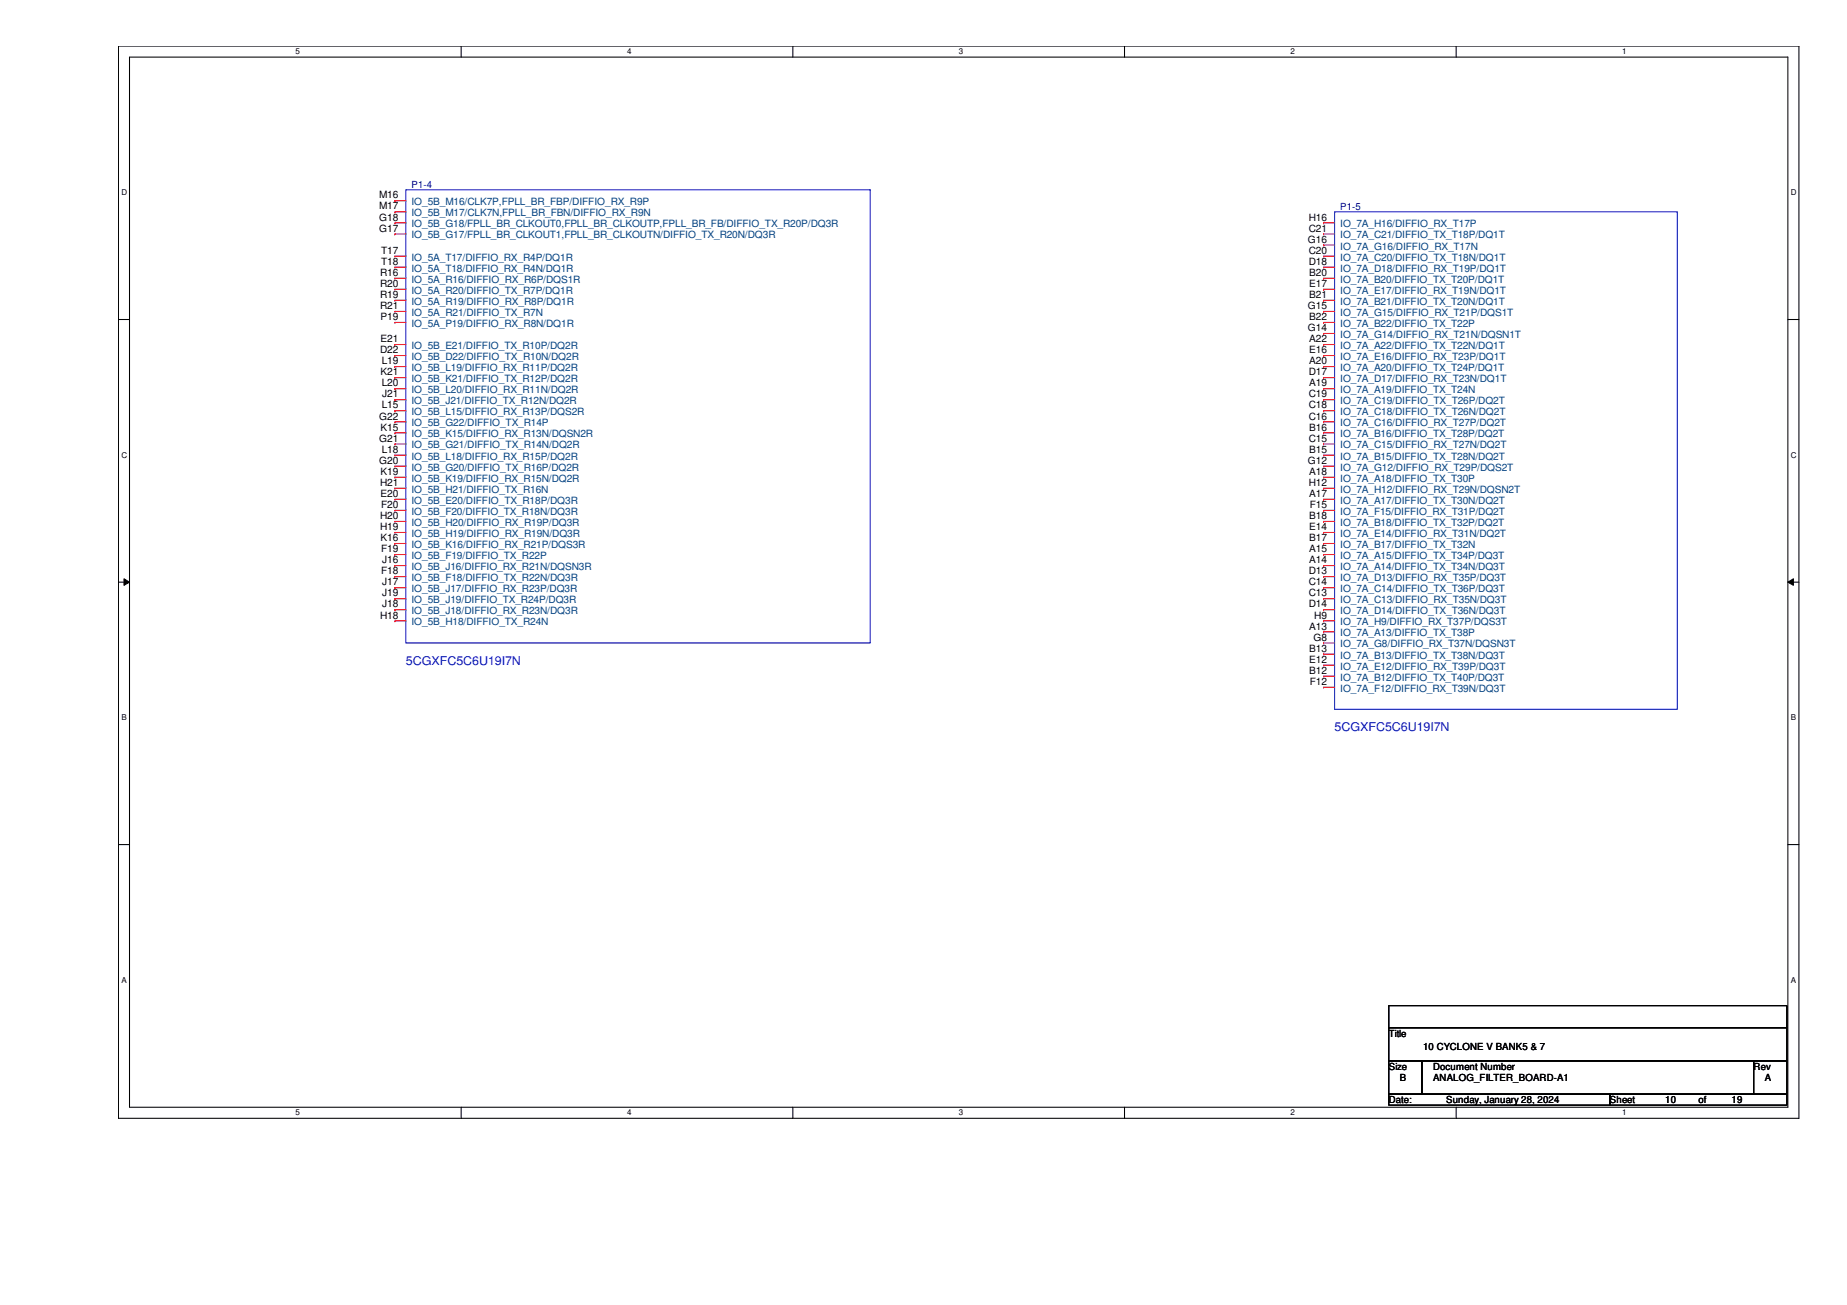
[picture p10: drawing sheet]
<svg xmlns="http://www.w3.org/2000/svg" width="297mm" height="210mm" viewBox="0 0 297 210" stroke-linecap="round" stroke-linejoin="round" font-family="sans-serif">
<defs><g id="words">
<g font-size="1.9" fill="#00f">
<text x="65.3" y="107">5CGXFC5C6U19I7N</text>
<text x="214.6" y="117.6">5CGXFC5C6U19I7N</text>
</g>
<g font-size="1.6">
<text x="61" y="31.9">M16</text>
<text x="61" y="33.7">M17</text>
<text x="61" y="35.5">G18</text>
<text x="210.5" y="35.5">H16</text>
<text x="61" y="37.3">G17</text>
<text x="61.3" y="40.8">T17</text>
<text x="210.4" y="39">G16</text>
<text x="210.5" y="37.3">C21</text>
<text x="210.5" y="40.8">C20</text>
<text x="61.1" y="44.4">R16</text>
<text x="61.1" y="46.1">R20</text>
<text x="61.1" y="47.9">R19</text>
<text x="61.3" y="42.6">T18</text>
<text x="210.5" y="42.6">D18</text>
<text x="210.6" y="44.4">B20</text>
<text x="210.6" y="46.1">E17</text>
<text x="210.6" y="47.9">B21</text>
<text x="61.1" y="49.7">R21</text>
<text x="61.2" y="51.5">P19</text>
<text x="210.4" y="49.7">G15</text>
<text x="210.4" y="53.3">G14</text>
<text x="210.6" y="51.5">B22</text>
<text x="61.1" y="56.8">D22</text>
<text x="61.2" y="55">E21</text>
<text x="61.4" y="58.6">L19</text>
<text x="210.6" y="55">A22</text>
<text x="210.6" y="56.8">E16</text>
<text x="210.6" y="58.6">A20</text>
<text x="61.2" y="60.4">K21</text>
<text x="61.4" y="62.1">L20</text>
<text x="61.4" y="65.7">L15</text>
<text x="61.5" y="63.9">J21</text>
<text x="210.5" y="60.4">D17</text>
<text x="210.5" y="63.9">C19</text>
<text x="210.5" y="65.7">C18</text>
<text x="210.6" y="62.1">A19</text>
<text x="61" y="67.5">G22</text>
<text x="61" y="71">G21</text>
<text x="61.2" y="69.3">K15</text>
<text x="210.5" y="67.5">C16</text>
<text x="210.5" y="71">C15</text>
<text x="210.6" y="69.3">B16</text>
<text x="61" y="74.6">G20</text>
<text x="61.2" y="76.4">K19</text>
<text x="61.4" y="72.8">L18</text>
<text x="210.4" y="74.6">G12</text>
<text x="210.6" y="72.8">B15</text>
<text x="210.6" y="76.4">A18</text>
<text x="61.1" y="78.1">H21</text>
<text x="61.1" y="83.5">H20</text>
<text x="61.2" y="79.9">E20</text>
<text x="61.3" y="81.7">F20</text>
<text x="210.5" y="78.1">H12</text>
<text x="210.6" y="79.9">A17</text>
<text x="210.6" y="83.5">B18</text>
<text x="210.7" y="81.7">F15</text>
<text x="61.1" y="85.3">H19</text>
<text x="61.2" y="87">K16</text>
<text x="61.3" y="88.8">F19</text>
<text x="210.6" y="85.3">E14</text>
<text x="210.6" y="87">B17</text>
<text x="210.6" y="88.8">A15</text>
<text x="61.3" y="92.4">F18</text>
<text x="61.5" y="90.6">J16</text>
<text x="61.5" y="94.1">J17</text>
<text x="61.5" y="95.9">J19</text>
<text x="210.5" y="92.4">D13</text>
<text x="210.5" y="94.1">C14</text>
<text x="210.5" y="95.9">C13</text>
<text x="210.6" y="90.6">A14</text>
<text x="61.1" y="99.5">H18</text>
<text x="61.5" y="97.7">J18</text>
<text x="210.5" y="97.7">D14</text>
<text x="210.6" y="101.3">A13</text>
<text x="211.4" y="99.5">H9</text>
<text x="210.6" y="104.8">B13</text>
<text x="210.6" y="106.6">E12</text>
<text x="211.2" y="103">G8</text>
<text x="210.6" y="108.4">B12</text>
<text x="210.7" y="110.2">F12</text>
<text x="223.4" y="166.8">Title</text>
<text x="223.4" y="172.1">Size</text>
<text x="225.1" y="173.9">B</text>
<text x="228.9" y="168.9">10 CYCLONE V BANK5 &amp; 7</text>
<text x="230.5" y="173.9">ANALOG_FILTER_BOARD-A1</text>
<text x="230.5" y="172.1">Document Number</text>
<text x="282" y="172.1">Rev</text>
<text x="283.8" y="173.9">A</text>
<text x="223.4" y="177.4">Date:</text>
<text x="232.6" y="177.4">Sunday, January 28, 2024</text>
<text x="258.9" y="177.4">Sheet</text>
<text x="267.8" y="177.4">10</text>
<text x="273.1" y="177.4">of</text>
<text x="278.5" y="177.4">19</text>
</g>
<g font-size="1.6" fill="#000080">
<text x="66.2" y="30.2">P1-4</text>
<text x="215.5" y="33.7">P1-5</text>
</g>
<g font-size="1.6" fill="#004080">
<text x="66.2" y="33">IO_5B_M16/CLK7P,FPLL_BR_FBP/DIFFIO_RX_R9P</text>
<text x="66.2" y="34.8">IO_5B_M17/CLK7N,FPLL_BR_FBN/DIFFIO_RX_R9N</text>
<text x="66.2" y="36.6">IO_5B_G18/FPLL_BR_CLKOUT0,FPLL_BR_CLKOUTP,FPLL_BR_FB/DIFFIO_TX_R20P/DQ3R</text>
<text x="66.2" y="38.4">IO_5B_G17/FPLL_BR_CLKOUT1,FPLL_BR_CLKOUTN/DIFFIO_TX_R20N/DQ3R</text>
<text x="66.2" y="41.9">IO_5A_T17/DIFFIO_RX_R4P/DQ1R</text>
<text x="215.5" y="36.6">IO_7A_H16/DIFFIO_RX_T17P</text>
<text x="215.5" y="38.4">IO_7A_C21/DIFFIO_TX_T18P/DQ1T</text>
<text x="215.5" y="40.1">IO_7A_G16/DIFFIO_RX_T17N</text>
<text x="215.5" y="41.9">IO_7A_C20/DIFFIO_TX_T18N/DQ1T</text>
<text x="66.2" y="43.7">IO_5A_T18/DIFFIO_RX_R4N/DQ1R</text>
<text x="66.2" y="45.5">IO_5A_R16/DIFFIO_RX_R6P/DQS1R</text>
<text x="66.2" y="47.2">IO_5A_R20/DIFFIO_TX_R7P/DQ1R</text>
<text x="215.5" y="43.7">IO_7A_D18/DIFFIO_RX_T19P/DQ1T</text>
<text x="215.5" y="45.5">IO_7A_B20/DIFFIO_TX_T20P/DQ1T</text>
<text x="215.5" y="47.2">IO_7A_E17/DIFFIO_RX_T19N/DQ1T</text>
<text x="66.2" y="49">IO_5A_R19/DIFFIO_RX_R8P/DQ1R</text>
<text x="66.2" y="50.8">IO_5A_R21/DIFFIO_TX_R7N</text>
<text x="66.2" y="52.6">IO_5A_P19/DIFFIO_RX_R8N/DQ1R</text>
<text x="215.5" y="49">IO_7A_B21/DIFFIO_TX_T20N/DQ1T</text>
<text x="215.5" y="50.8">IO_7A_G15/DIFFIO_RX_T21P/DQS1T</text>
<text x="215.5" y="52.6">IO_7A_B22/DIFFIO_TX_T22P</text>
<text x="66.2" y="56.1">IO_5B_E21/DIFFIO_TX_R10P/DQ2R</text>
<text x="66.2" y="57.9">IO_5B_D22/DIFFIO_TX_R10N/DQ2R</text>
<text x="66.2" y="59.7">IO_5B_L19/DIFFIO_RX_R11P/DQ2R</text>
<text x="215.5" y="54.4">IO_7A_G14/DIFFIO_RX_T21N/DQSN1T</text>
<text x="215.5" y="56.1">IO_7A_A22/DIFFIO_TX_T22N/DQ1T</text>
<text x="215.5" y="57.9">IO_7A_E16/DIFFIO_RX_T23P/DQ1T</text>
<text x="215.5" y="59.7">IO_7A_A20/DIFFIO_TX_T24P/DQ1T</text>
<text x="66.2" y="61.5">IO_5B_K21/DIFFIO_TX_R12P/DQ2R</text>
<text x="66.2" y="63.2">IO_5B_L20/DIFFIO_RX_R11N/DQ2R</text>
<text x="66.2" y="65">IO_5B_J21/DIFFIO_TX_R12N/DQ2R</text>
<text x="215.5" y="61.5">IO_7A_D17/DIFFIO_RX_T23N/DQ1T</text>
<text x="215.5" y="63.2">IO_7A_A19/DIFFIO_TX_T24N</text>
<text x="215.5" y="65">IO_7A_C19/DIFFIO_TX_T26P/DQ2T</text>
<text x="66.2" y="66.8">IO_5B_L15/DIFFIO_RX_R13P/DQS2R</text>
<text x="66.2" y="68.6">IO_5B_G22/DIFFIO_TX_R14P</text>
<text x="66.2" y="70.4">IO_5B_K15/DIFFIO_RX_R13N/DQSN2R</text>
<text x="215.5" y="66.8">IO_7A_C18/DIFFIO_TX_T26N/DQ2T</text>
<text x="215.5" y="68.6">IO_7A_C16/DIFFIO_RX_T27P/DQ2T</text>
<text x="215.5" y="70.4">IO_7A_B16/DIFFIO_TX_T28P/DQ2T</text>
<text x="66.2" y="72.1">IO_5B_G21/DIFFIO_TX_R14N/DQ2R</text>
<text x="66.2" y="73.9">IO_5B_L18/DIFFIO_RX_R15P/DQ2R</text>
<text x="66.2" y="75.7">IO_5B_G20/DIFFIO_TX_R16P/DQ2R</text>
<text x="66.2" y="77.5">IO_5B_K19/DIFFIO_RX_R15N/DQ2R</text>
<text x="215.5" y="72.1">IO_7A_C15/DIFFIO_RX_T27N/DQ2T</text>
<text x="215.5" y="73.9">IO_7A_B15/DIFFIO_TX_T28N/DQ2T</text>
<text x="215.5" y="75.7">IO_7A_G12/DIFFIO_RX_T29P/DQS2T</text>
<text x="215.5" y="77.5">IO_7A_A18/DIFFIO_TX_T30P</text>
<text x="66.2" y="79.2">IO_5B_H21/DIFFIO_TX_R16N</text>
<text x="66.2" y="81">IO_5B_E20/DIFFIO_TX_R18P/DQ3R</text>
<text x="66.2" y="82.8">IO_5B_F20/DIFFIO_TX_R18N/DQ3R</text>
<text x="215.5" y="79.2">IO_7A_H12/DIFFIO_RX_T29N/DQSN2T</text>
<text x="215.5" y="81">IO_7A_A17/DIFFIO_TX_T30N/DQ2T</text>
<text x="215.5" y="82.8">IO_7A_F15/DIFFIO_RX_T31P/DQ2T</text>
<text x="66.2" y="84.6">IO_5B_H20/DIFFIO_RX_R19P/DQ3R</text>
<text x="66.2" y="86.4">IO_5B_H19/DIFFIO_RX_R19N/DQ3R</text>
<text x="66.2" y="88.1">IO_5B_K16/DIFFIO_RX_R21P/DQS3R</text>
<text x="66.2" y="89.9">IO_5B_F19/DIFFIO_TX_R22P</text>
<text x="215.5" y="84.6">IO_7A_B18/DIFFIO_TX_T32P/DQ2T</text>
<text x="215.5" y="86.4">IO_7A_E14/DIFFIO_RX_T31N/DQ2T</text>
<text x="215.5" y="88.1">IO_7A_B17/DIFFIO_TX_T32N</text>
<text x="215.5" y="89.9">IO_7A_A15/DIFFIO_TX_T34P/DQ3T</text>
<text x="66.2" y="91.7">IO_5B_J16/DIFFIO_RX_R21N/DQSN3R</text>
<text x="66.2" y="93.5">IO_5B_F18/DIFFIO_TX_R22N/DQ3R</text>
<text x="66.2" y="95.2">IO_5B_J17/DIFFIO_RX_R23P/DQ3R</text>
<text x="215.5" y="91.7">IO_7A_A14/DIFFIO_TX_T34N/DQ3T</text>
<text x="215.5" y="93.5">IO_7A_D13/DIFFIO_RX_T35P/DQ3T</text>
<text x="215.5" y="95.2">IO_7A_C14/DIFFIO_TX_T36P/DQ3T</text>
<text x="66.2" y="97">IO_5B_J19/DIFFIO_TX_R24P/DQ3R</text>
<text x="66.2" y="98.8">IO_5B_J18/DIFFIO_RX_R23N/DQ3R</text>
<text x="66.2" y="100.6">IO_5B_H18/DIFFIO_TX_R24N</text>
<text x="215.5" y="97">IO_7A_C13/DIFFIO_RX_T35N/DQ3T</text>
<text x="215.5" y="98.8">IO_7A_D14/DIFFIO_TX_T36N/DQ3T</text>
<text x="215.5" y="100.6">IO_7A_H9/DIFFIO_RX_T37P/DQS3T</text>
<text x="215.5" y="102.4">IO_7A_A13/DIFFIO_TX_T38P</text>
<text x="215.5" y="104.1">IO_7A_G8/DIFFIO_RX_T37N/DQSN3T</text>
<text x="215.5" y="105.9">IO_7A_B13/DIFFIO_TX_T38N/DQ3T</text>
<text x="215.5" y="107.7">IO_7A_E12/DIFFIO_RX_T39P/DQ3T</text>
<text x="215.5" y="109.5">IO_7A_B12/DIFFIO_TX_T40P/DQ3T</text>
<text x="215.5" y="111.3">IO_7A_F12/DIFFIO_RX_T39N/DQ3T</text>
</g>
<g font-size="1.3">
<text x="47.5" y="8.7">5</text>
<text x="100.8" y="8.7">4</text>
<text x="154.2" y="8.7">3</text>
<text x="207.5" y="8.7">2</text>
<text x="260.9" y="8.7">1</text>
<text x="19.5" y="31.4">D</text>
<text x="288" y="31.4">D</text>
<text x="19.5" y="73.6">C</text>
<text x="288" y="73.6">C</text>
<text x="19.5" y="115.9">B</text>
<text x="288" y="115.9">B</text>
<text x="19.5" y="158.1">A</text>
<text x="288" y="158.1">A</text>
<text x="47.5" y="179.4">5</text>
<text x="100.8" y="179.4">4</text>
<text x="154.2" y="179.4">3</text>
<text x="207.5" y="179.4">2</text>
<text x="260.9" y="179.4">1</text>
</g>
</g></defs>
<path d="M19.1 7.4h270.2v172.5h-270.2zM20.8 9.2h266.7v168.9h-266.7z" fill="none" stroke="#000" stroke-width=".17"/>
<g fill="#fff">
<path d="M47.5 7.6h.7v1.4h-.7z"/>
<path d="M47.5 178.3h.7v1.4h-.7z"/>
</g>
<path d="M74.2 7.4v1.8M74.2 178.1v1.8" fill="none" stroke="#000" stroke-width=".17"/>
<g fill="#fff">
<path d="M100.8 7.6h.7v1.4h-.7z"/>
<path d="M100.8 178.3h.7v1.4h-.7z"/>
</g>
<path d="M127.5 7.4v1.8M127.5 178.1v1.8" fill="none" stroke="#000" stroke-width=".17"/>
<g fill="#fff">
<path d="M154.2 7.6h.7v1.4h-.7z"/>
<path d="M154.2 178.3h.7v1.4h-.7z"/>
</g>
<path d="M180.8 7.4v1.8M180.8 178.1v1.8" fill="none" stroke="#000" stroke-width=".17"/>
<g fill="#fff">
<path d="M207.5 7.6h.7v1.4h-.7z"/>
<path d="M207.5 178.3h.7v1.4h-.7z"/>
</g>
<path d="M234.2 7.4v1.8M234.2 178.1v1.8" fill="none" stroke="#000" stroke-width=".17"/>
<g fill="#fff">
<path d="M260.9 7.6h.6v1.4h-.6z"/>
<path d="M260.9 178.3h.6v1.4h-.6z"/>
<path d="M19.5 30.3h.9v1.4h-.9z"/>
<path d="M288 30.3h.9v1.4h-.9z"/>
<path d="M19.5 72.5h.9v1.4h-.9z"/>
<path d="M288 72.5h.9v1.4h-.9z"/>
</g>
<path d="M19.1 51.4h1.7M287.5 51.4h1.8" fill="none" stroke="#000" stroke-width=".17"/>
<g fill="#fff">
<path d="M19.5 114.7h.8v1.4h-.8z"/>
<path d="M288 114.7h.8v1.4h-.8z"/>
</g>
<path d="M19.1 93.6h1.7M287.5 93.6h1.8" fill="none" stroke="#000" stroke-width=".17"/>
<path d="M19.9 93.1l.9 .5-.9 .5zM287.5 93.6l.9-.5v1z" fill="#000"/>
<path d="M19.9 93.1l.9 .5-.9 .5zM287.5 93.6l.9-.5v1z" fill="none" stroke="#000" stroke-width=".16"/>
<g fill="#fff">
<path d="M19.5 156.9h.8v1.4h-.8z"/>
<path d="M288 156.9h.8v1.4h-.8z"/>
</g>
<path d="M19.1 135.8h1.7M287.5 135.8h1.8M223.4 161.8h64v3.5h-64zM223.4 165.3h64v5.3h-64zM223.4 170.6h5.3v5.4h-5.3zM223.4 176h35.5v1.8h-35.5zM228.7 170.6h53.3v5.4h-53.3zM258.9 176h28.5v1.8h-28.5zM282 170.6h5.4v5.4h-5.4z" fill="none" stroke="#000" stroke-width=".17"/>
<path d="M65.3 30.5h74.7v72.9h-74.7zM214.6 34.1h55.1v80h-55.1z" fill="none" stroke="#00f" stroke-width=".17"/>
<g fill="none" stroke="#f00" stroke-width=".17">
<path d="M63.5 32.3h.1M63.5 34.1h.1M63.5 35.9h.1M63.5 37.6h.1M63.5 35.9h1.8M63.5 37.6h1.8M63.5 32.3h1.8M63.5 34.1h1.8M212.9 35.9h.1M212.9 37.6h.1M212.9 39.4h.1M212.9 35.9h1.7"/>
<path d="M212.9 37.6h1.7M212.9 39.4h1.7M63.5 41.2h.1M63.5 43h.1M63.5 44.7h.1M63.5 46.5h.1M63.5 48.3h.1M63.5 50.1h.1M63.5 51.9h.1M63.5 55.4h.1M63.5 57.2h.1M63.5 59h.1"/>
<path d="M63.5 41.2h1.8M63.5 43h1.8M63.5 44.7h1.8M63.5 46.5h1.8M63.5 48.3h1.8M63.5 50.1h1.8M63.5 51.9h1.8M63.5 55.4h1.8M63.5 57.2h1.8M63.5 59h1.8M212.9 41.2h.1M212.9 43h.1"/>
<path d="M212.9 44.7h.1M212.9 46.5h.1M212.9 48.3h.1M212.9 50.1h.1M212.9 51.9h.1M212.9 53.6h.1M212.9 55.4h.1M212.9 57.2h.1M212.9 59h.1M212.9 41.2h1.7M212.9 43h1.7M212.9 44.7h1.7"/>
<path d="M212.9 46.5h1.7M212.9 48.3h1.7M212.9 50.1h1.7M212.9 51.9h1.7M212.9 53.6h1.7M212.9 55.4h1.7M212.9 57.2h1.7M212.9 59h1.7M63.5 60.7h.1M63.5 62.5h.1M63.5 64.3h.1M63.5 66.1h.1"/>
<path d="M63.5 67.9h.1M63.5 69.6h.1M63.5 71.4h.1M63.5 73.2h.1M63.5 75h.1M63.5 76.7h.1M63.5 78.5h.1M63.5 60.7h1.8M63.5 62.5h1.8M63.5 64.3h1.8M63.5 66.1h1.8M63.5 67.9h1.8"/>
<path d="M63.5 69.6h1.8M63.5 71.4h1.8M63.5 73.2h1.8M63.5 75h1.8M63.5 76.7h1.8M63.5 78.5h1.8M212.9 60.7h.1M212.9 62.5h.1M212.9 64.3h.1M212.9 66.1h.1M212.9 67.9h.1M212.9 69.6h.1"/>
<path d="M212.9 71.4h.1M212.9 73.2h.1M212.9 75h.1M212.9 76.7h.1M212.9 78.5h.1M212.9 60.7h1.7M212.9 62.5h1.7M212.9 64.3h1.7M212.9 66.1h1.7M212.9 67.9h1.7M212.9 69.6h1.7M212.9 71.4h1.7"/>
<path d="M212.9 73.2h1.7M212.9 75h1.7M212.9 76.7h1.7M212.9 78.5h1.7M63.5 80.3h.1M63.5 82.1h.1M63.5 83.9h.1M63.5 85.6h.1M63.5 87.4h.1M63.5 89.2h.1M63.5 91h.1M63.5 92.8h.1"/>
<path d="M63.5 94.5h.1M63.5 96.3h.1M63.5 98.1h.1M63.5 99.9h.1M63.5 80.3h1.8M63.5 82.1h1.8M63.5 83.9h1.8M63.5 85.6h1.8M63.5 87.4h1.8M63.5 89.2h1.8M63.5 91h1.8M63.5 92.8h1.8"/>
<path d="M63.5 94.5h1.8M63.5 96.3h1.8M63.5 98.1h1.8M63.5 99.9h1.8M212.9 80.3h.1M212.9 82.1h.1M212.9 83.9h.1M212.9 85.6h.1M212.9 87.4h.1M212.9 89.2h.1M212.9 91h.1M212.9 92.8h.1"/>
<path d="M212.9 94.5h.1M212.9 96.3h.1M212.9 98.1h.1M212.9 99.9h.1M212.9 80.3h1.7M212.9 82.1h1.7M212.9 83.9h1.7M212.9 85.6h1.7M212.9 87.4h1.7M212.9 89.2h1.7M212.9 91h1.7M212.9 92.8h1.7"/>
<path d="M212.9 94.5h1.7M212.9 96.3h1.7M212.9 98.1h1.7M212.9 99.9h1.7M212.9 101.6h.1M212.9 103.4h.1M212.9 105.2h.1M212.9 107h.1M212.9 108.8h.1M212.9 110.5h.1M212.9 101.6h1.7M212.9 103.4h1.7"/>
<path d="M212.9 105.2h1.7M212.9 107h1.7M212.9 108.8h1.7M212.9 110.5h1.7"/>
</g>
<use href="#words"/>
</svg>
